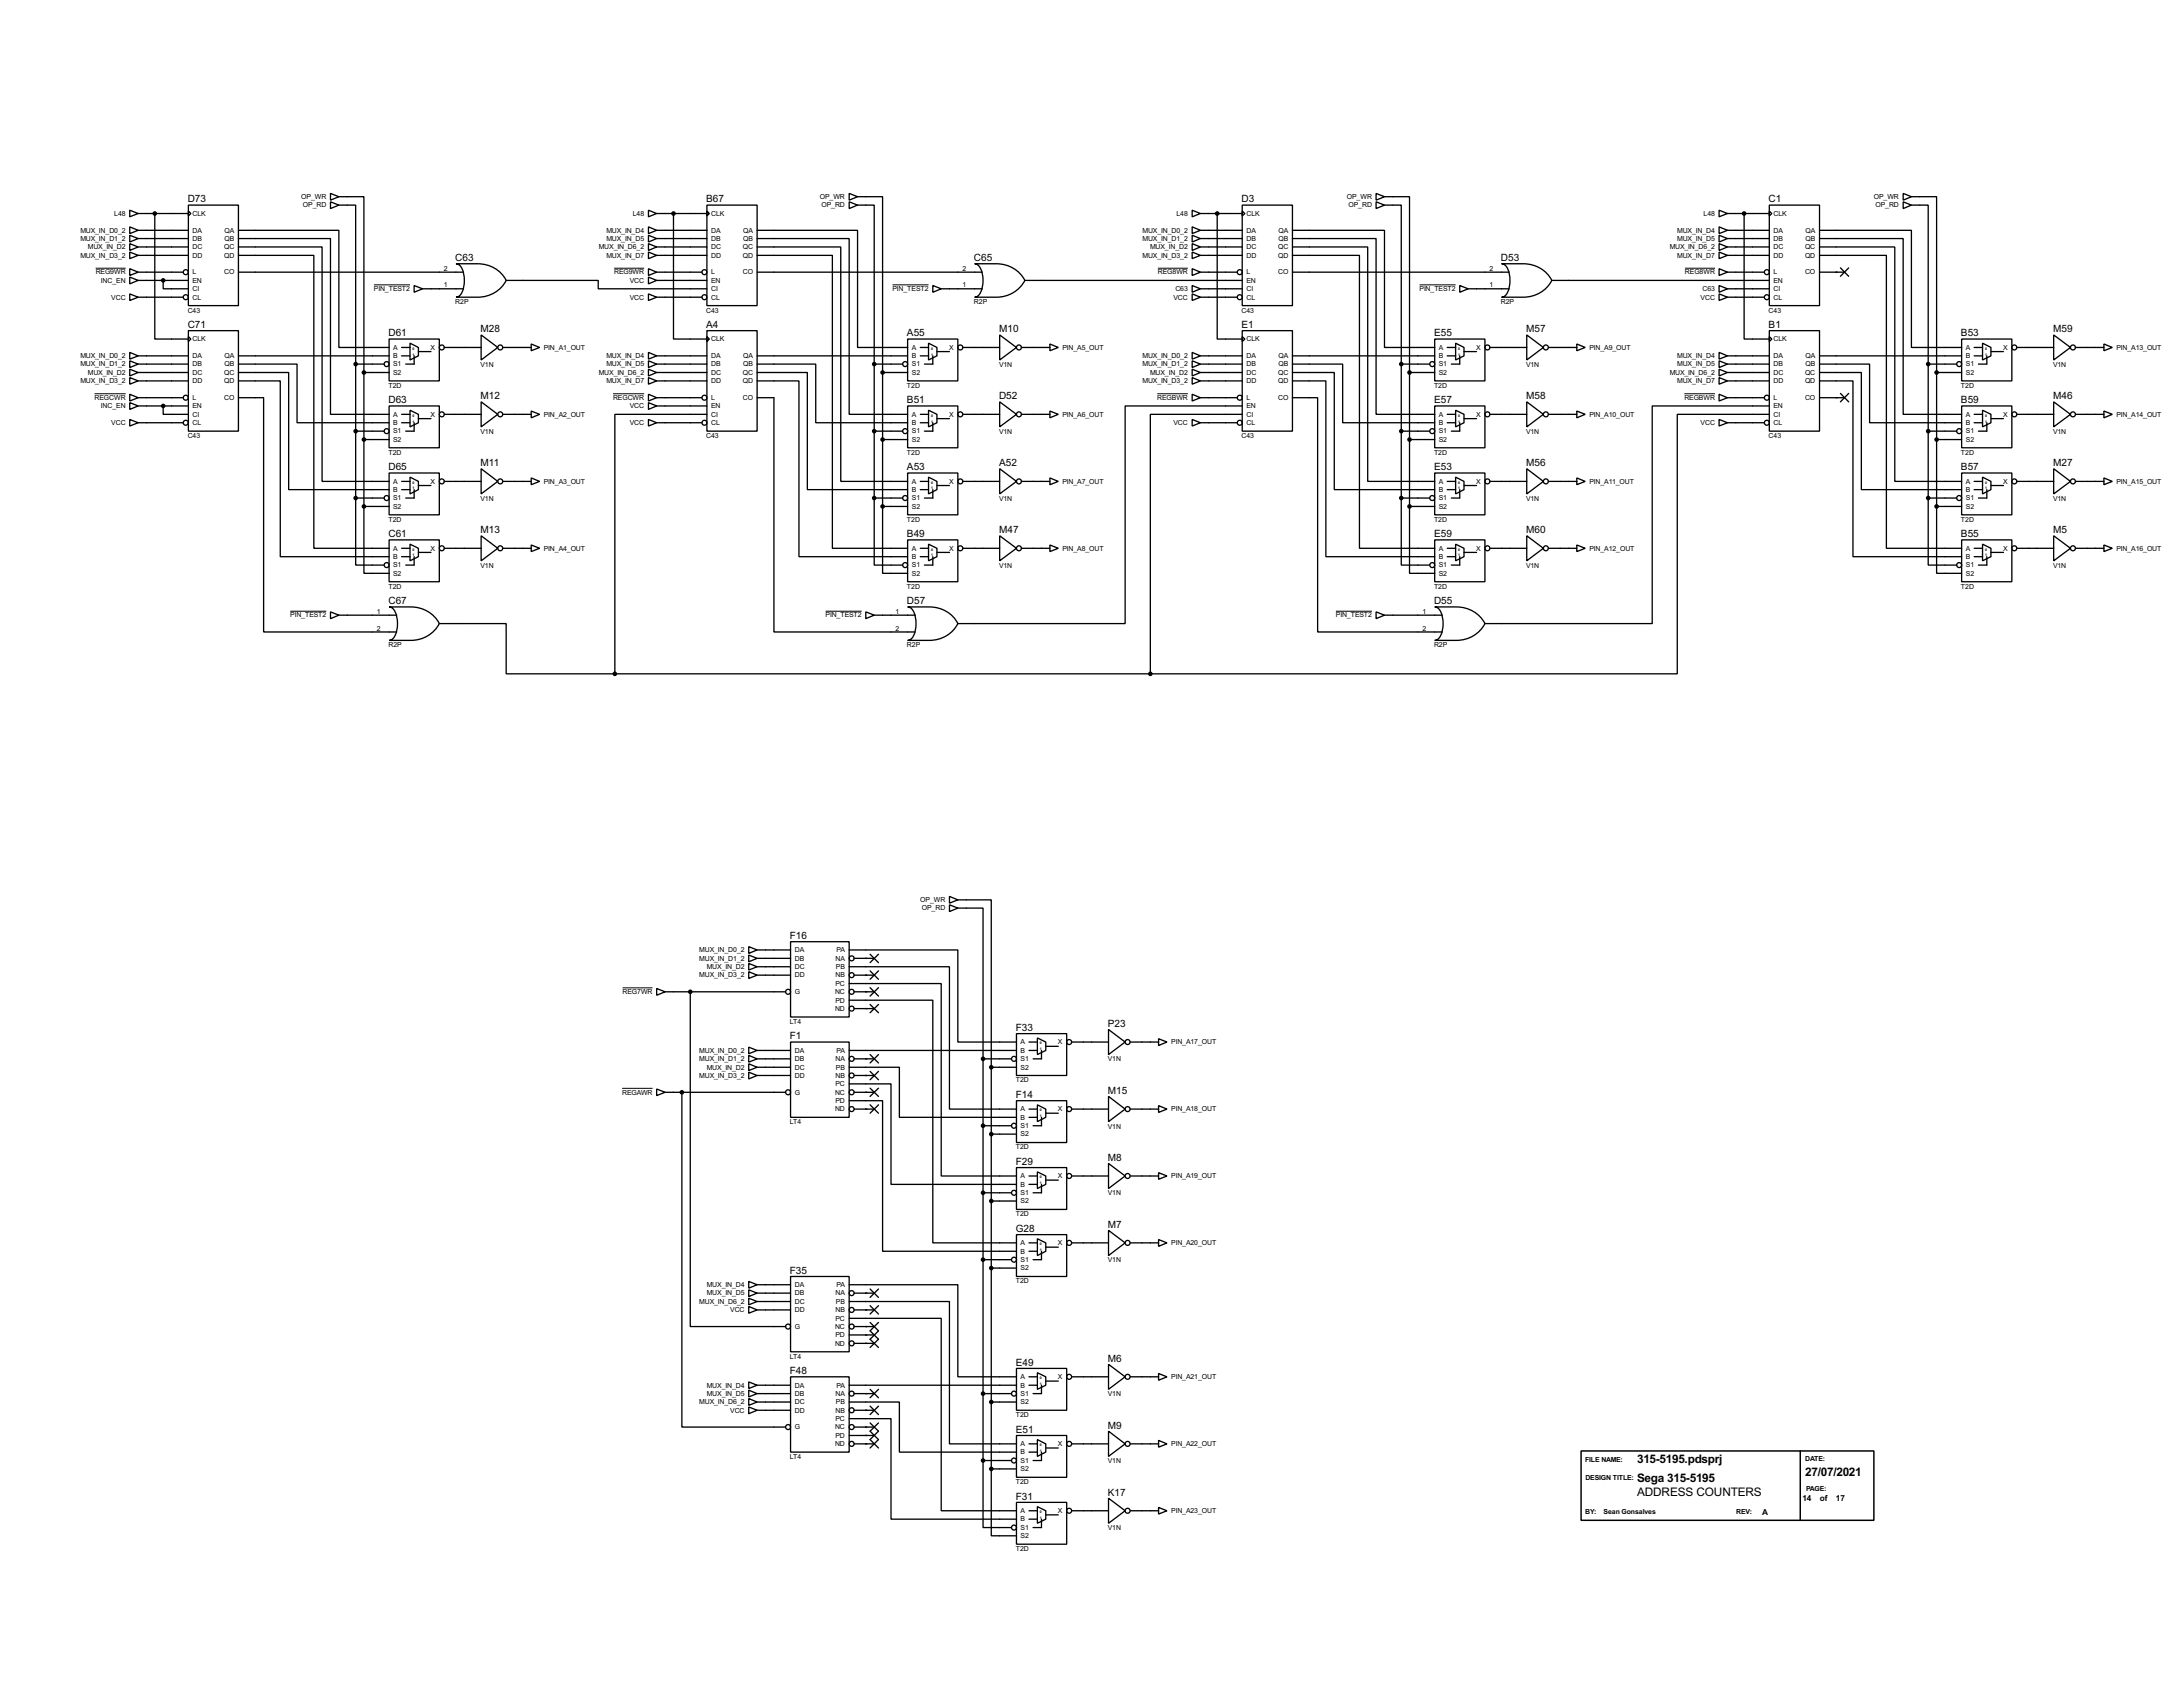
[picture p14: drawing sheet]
<svg xmlns="http://www.w3.org/2000/svg" width="663mm" height="510mm" viewBox="0 0 663 510" stroke-linecap="round" stroke-linejoin="round" font-family="sans-serif">
<defs><g id="words">
<g font-size="4">
<text x="497.1" y="443.9">315-5195.pdsprj</text>
<text x="497.1" y="449.7">Sega 315-5195</text>
<text x="548.2" y="448">27/07/2021</text>
<text x="497.1" y="454.1">ADDRESS COUNTERS</text>
</g>
<g font-size="3.4">
<text x="57" y="61.4">D73</text>
<text x="214.5" y="61.4">B67</text>
<text x="377" y="61.4">D3</text>
<text x="537.1" y="61.4">C1</text>
<text x="138.3" y="79.2">C63</text>
<text x="295.8" y="79.2">C65</text>
<text x="455.8" y="79.2">D53</text>
<text x="57" y="99.5">C71</text>
<text x="145.9" y="100.9">M28</text>
<text x="214.5" y="99.5">A4</text>
<text x="303.4" y="100.9">M10</text>
<text x="377" y="99.5">E1</text>
<text x="463.4" y="100.9">M57</text>
<text x="537.1" y="99.5">B1</text>
<text x="623.4" y="100.9">M59</text>
<text x="118" y="102.1">D61</text>
<text x="275.4" y="102.1">A55</text>
<text x="435.5" y="102.1">E55</text>
<text x="595.5" y="102.1">B53</text>
<text x="118" y="122.4">D63</text>
<text x="145.9" y="121.2">M12</text>
<text x="275.4" y="122.4">B51</text>
<text x="303.4" y="121.2">D52</text>
<text x="435.5" y="122.4">E57</text>
<text x="463.4" y="121.2">M58</text>
<text x="595.5" y="122.4">B59</text>
<text x="623.4" y="121.2">M46</text>
<text x="118" y="142.8">D65</text>
<text x="145.9" y="141.5">M11</text>
<text x="275.4" y="142.8">A53</text>
<text x="303.4" y="141.5">A52</text>
<text x="435.5" y="142.8">E53</text>
<text x="463.4" y="141.5">M56</text>
<text x="595.5" y="142.8">B57</text>
<text x="623.4" y="141.5">M27</text>
<text x="145.9" y="161.8">M13</text>
<text x="303.4" y="161.8">M47</text>
<text x="463.4" y="161.8">M60</text>
<text x="623.4" y="161.8">M5</text>
<text x="118" y="163">C61</text>
<text x="275.4" y="163">B49</text>
<text x="435.5" y="163">E59</text>
<text x="595.5" y="163">B55</text>
<text x="118" y="183.4">C67</text>
<text x="275.4" y="183.4">D57</text>
<text x="435.5" y="183.4">D55</text>
<text x="239.9" y="285">F16</text>
<text x="336.4" y="311.7">P23</text>
<text x="239.9" y="315.5">F1</text>
<text x="308.5" y="312.9">F33</text>
<text x="308.5" y="333.3">F14</text>
<text x="336.4" y="332">M15</text>
<text x="308.5" y="353.6">F29</text>
<text x="336.4" y="352.3">M8</text>
<text x="308.5" y="373.9">G28</text>
<text x="336.4" y="372.6">M7</text>
<text x="239.9" y="386.6">F35</text>
<text x="336.4" y="413.3">M6</text>
<text x="239.9" y="417.1">F48</text>
<text x="308.5" y="414.5">E49</text>
<text x="308.5" y="434.9">E51</text>
<text x="336.4" y="433.6">M9</text>
<text x="308.5" y="455.2">F31</text>
<text x="336.4" y="453.9">K17</text>
</g>
<g font-size="2.8">
<text x="547.3" y="455.7">14</text>
<text x="552.6" y="455.7">of</text>
<text x="557.5" y="455.7">17</text>
<text x="535.1" y="459.8">A</text>
</g>
<g font-size="2.4">
<text x="34.7" y="65.5">L48</text>
<text x="58.5" y="65.5">CLK</text>
<text x="91.5" y="60.4">OP_WR</text>
<text x="92" y="62.9">OP_RD</text>
<text x="192.2" y="65.5">L48</text>
<text x="216" y="65.5">CLK</text>
<text x="249" y="60.4">OP_WR</text>
<text x="249.5" y="62.9">OP_RD</text>
<text x="357.3" y="65.5">L48</text>
<text x="378.5" y="65.5">CLK</text>
<text x="409" y="60.4">OP_WR</text>
<text x="409.5" y="62.9">OP_RD</text>
<text x="517.3" y="65.5">L48</text>
<text x="538.5" y="65.5">CLK</text>
<text x="569" y="60.4">OP_WR</text>
<text x="569.5" y="62.9">OP_RD</text>
<text x="24.4" y="70.6">MUX_IN_D0_2</text>
<text x="58.5" y="70.6">DA</text>
<text x="68.2" y="70.6">QA</text>
<text x="184.1" y="70.6">MUX_IN_D4</text>
<text x="216" y="70.6">DA</text>
<text x="225.7" y="70.6">QA</text>
<text x="347" y="70.6">MUX_IN_D0_2</text>
<text x="378.5" y="70.6">DA</text>
<text x="388.3" y="70.6">QA</text>
<text x="509.3" y="70.6">MUX_IN_D4</text>
<text x="538.5" y="70.6">DA</text>
<text x="548.3" y="70.6">QA</text>
<text x="24.4" y="73.1">MUX_IN_D1_2</text>
<text x="26.7" y="75.6">MUX_IN_D2</text>
<text x="58.5" y="73.1">DB</text>
<text x="58.5" y="75.6">DC</text>
<text x="68.1" y="75.6">QC</text>
<text x="68.2" y="73.1">QB</text>
<text x="181.9" y="75.6">MUX_IN_D6_2</text>
<text x="184.1" y="73.1">MUX_IN_D5</text>
<text x="216" y="73.1">DB</text>
<text x="216" y="75.6">DC</text>
<text x="225.6" y="75.6">QC</text>
<text x="225.7" y="73.1">QB</text>
<text x="347" y="73.1">MUX_IN_D1_2</text>
<text x="349.3" y="75.6">MUX_IN_D2</text>
<text x="378.5" y="73.1">DB</text>
<text x="378.5" y="75.6">DC</text>
<text x="388.1" y="75.6">QC</text>
<text x="388.3" y="73.1">QB</text>
<text x="507" y="75.6">MUX_IN_D6_2</text>
<text x="509.3" y="73.1">MUX_IN_D5</text>
<text x="538.5" y="73.1">DB</text>
<text x="538.5" y="75.6">DC</text>
<text x="548.1" y="75.6">QC</text>
<text x="548.3" y="73.1">QB</text>
<text x="24.4" y="78.2">MUX_IN_D3_2</text>
<text x="29.1" y="83.3">REG9WR</text>
<text x="58.5" y="78.2">DD</text>
<text x="58.5" y="83.3">L</text>
<text x="68.1" y="78.2">QD</text>
<text x="68.1" y="83.3">CO</text>
<text x="134.8" y="82.2">2</text>
<text x="184.1" y="78.2">MUX_IN_D7</text>
<text x="186.5" y="83.3">REG9WR</text>
<text x="216" y="78.2">DD</text>
<text x="216" y="83.3">L</text>
<text x="225.6" y="78.2">QD</text>
<text x="225.6" y="83.3">CO</text>
<text x="292.3" y="82.2">2</text>
<text x="347" y="78.2">MUX_IN_D3_2</text>
<text x="351.6" y="83.3">REG8WR</text>
<text x="378.5" y="78.2">DD</text>
<text x="378.5" y="83.3">L</text>
<text x="388.1" y="78.2">QD</text>
<text x="388.1" y="83.3">CO</text>
<text x="452.3" y="82.2">2</text>
<text x="509.3" y="78.2">MUX_IN_D7</text>
<text x="511.7" y="83.3">REG8WR</text>
<text x="538.5" y="78.2">DD</text>
<text x="538.5" y="83.3">L</text>
<text x="548.1" y="78.2">QD</text>
<text x="548.1" y="83.3">CO</text>
<text x="30.7" y="85.8">INC_EN</text>
<text x="58.5" y="85.8">EN</text>
<text x="58.5" y="88.3">CI</text>
<text x="113.6" y="88.3">PIN_TEST2</text>
<text x="134.8" y="87.3">1</text>
<text x="191.3" y="85.8">VCC</text>
<text x="216" y="85.8">EN</text>
<text x="216" y="88.3">CI</text>
<text x="271" y="88.3">PIN_TEST2</text>
<text x="292.3" y="87.3">1</text>
<text x="356.9" y="88.3">C63</text>
<text x="378.5" y="85.8">EN</text>
<text x="378.5" y="88.3">CI</text>
<text x="431.1" y="88.3">PIN_TEST2</text>
<text x="452.3" y="87.3">1</text>
<text x="517" y="88.3">C63</text>
<text x="538.5" y="85.8">EN</text>
<text x="538.5" y="88.3">CI</text>
<text x="33.8" y="90.9">VCC</text>
<text x="57" y="94.9">C43</text>
<text x="58.5" y="90.9">CL</text>
<text x="138.3" y="92.3">R2P</text>
<text x="191.3" y="90.9">VCC</text>
<text x="214.5" y="94.9">C43</text>
<text x="216" y="90.9">CL</text>
<text x="295.8" y="92.3">R2P</text>
<text x="356.4" y="90.9">VCC</text>
<text x="377" y="94.9">C43</text>
<text x="378.5" y="90.9">CL</text>
<text x="455.8" y="92.3">R2P</text>
<text x="516.4" y="90.9">VCC</text>
<text x="537.1" y="94.9">C43</text>
<text x="538.5" y="90.9">CL</text>
<text x="58.5" y="103.6">CLK</text>
<text x="119.4" y="106.2">A</text>
<text x="130.8" y="106.2">X</text>
<text x="165.2" y="106.2">PIN_A1_OUT</text>
<text x="216" y="103.6">CLK</text>
<text x="276.9" y="106.2">A</text>
<text x="288.3" y="106.2">X</text>
<text x="322.6" y="106.2">PIN_A5_OUT</text>
<text x="378.5" y="103.6">CLK</text>
<text x="436.9" y="106.2">A</text>
<text x="448.3" y="106.2">X</text>
<text x="482.7" y="106.2">PIN_A9_OUT</text>
<text x="538.5" y="103.6">CLK</text>
<text x="597" y="106.2">A</text>
<text x="608.3" y="106.2">X</text>
<text x="642.7" y="106.2">PIN_A13_OUT</text>
<text x="24.4" y="108.7">MUX_IN_D0_2</text>
<text x="24.4" y="111.2">MUX_IN_D1_2</text>
<text x="26.7" y="113.7">MUX_IN_D2</text>
<text x="58.5" y="108.7">DA</text>
<text x="58.5" y="111.2">DB</text>
<text x="58.5" y="113.7">DC</text>
<text x="68.1" y="113.7">QC</text>
<text x="68.2" y="108.7">QA</text>
<text x="68.2" y="111.2">QB</text>
<text x="119.4" y="113.7">S2</text>
<text x="119.4" y="108.7">B</text>
<text x="119.4" y="111.2">S1</text>
<text x="145.9" y="111.4">V1N</text>
<text x="181.9" y="113.7">MUX_IN_D6_2</text>
<text x="184.1" y="108.7">MUX_IN_D4</text>
<text x="184.1" y="111.2">MUX_IN_D5</text>
<text x="216" y="108.7">DA</text>
<text x="216" y="111.2">DB</text>
<text x="216" y="113.7">DC</text>
<text x="225.6" y="113.7">QC</text>
<text x="225.7" y="108.7">QA</text>
<text x="225.7" y="111.2">QB</text>
<text x="276.9" y="113.7">S2</text>
<text x="276.9" y="108.7">B</text>
<text x="276.9" y="111.2">S1</text>
<text x="303.4" y="111.4">V1N</text>
<text x="347" y="108.7">MUX_IN_D0_2</text>
<text x="347" y="111.2">MUX_IN_D1_2</text>
<text x="349.3" y="113.7">MUX_IN_D2</text>
<text x="378.5" y="108.7">DA</text>
<text x="378.5" y="111.2">DB</text>
<text x="378.5" y="113.7">DC</text>
<text x="388.1" y="113.7">QC</text>
<text x="388.3" y="108.7">QA</text>
<text x="388.3" y="111.2">QB</text>
<text x="436.9" y="113.7">S2</text>
<text x="436.9" y="108.7">B</text>
<text x="436.9" y="111.2">S1</text>
<text x="463.4" y="111.4">V1N</text>
<text x="507" y="113.7">MUX_IN_D6_2</text>
<text x="509.3" y="108.7">MUX_IN_D4</text>
<text x="509.3" y="111.2">MUX_IN_D5</text>
<text x="538.5" y="108.7">DA</text>
<text x="538.5" y="111.2">DB</text>
<text x="538.5" y="113.7">DC</text>
<text x="548.1" y="113.7">QC</text>
<text x="548.3" y="108.7">QA</text>
<text x="548.3" y="111.2">QB</text>
<text x="597" y="113.7">S2</text>
<text x="597" y="108.7">B</text>
<text x="597" y="111.2">S1</text>
<text x="623.4" y="111.4">V1N</text>
<text x="24.4" y="116.3">MUX_IN_D3_2</text>
<text x="58.5" y="116.3">DD</text>
<text x="68.1" y="116.3">QD</text>
<text x="118" y="117.7">T2D</text>
<text x="184.1" y="116.3">MUX_IN_D7</text>
<text x="216" y="116.3">DD</text>
<text x="225.6" y="116.3">QD</text>
<text x="275.4" y="117.7">T2D</text>
<text x="347" y="116.3">MUX_IN_D3_2</text>
<text x="378.5" y="116.3">DD</text>
<text x="388.1" y="116.3">QD</text>
<text x="435.5" y="117.7">T2D</text>
<text x="509.3" y="116.3">MUX_IN_D7</text>
<text x="538.5" y="116.3">DD</text>
<text x="548.1" y="116.3">QD</text>
<text x="595.5" y="117.7">T2D</text>
<text x="28.7" y="121.4">REGCWR</text>
<text x="30.7" y="123.9">INC_EN</text>
<text x="58.5" y="123.9">EN</text>
<text x="58.5" y="121.4">L</text>
<text x="68.1" y="121.4">CO</text>
<text x="186.2" y="121.4">REGCWR</text>
<text x="191.3" y="123.9">VCC</text>
<text x="216" y="123.9">EN</text>
<text x="216" y="121.4">L</text>
<text x="225.6" y="121.4">CO</text>
<text x="351.4" y="121.4">REGBWR</text>
<text x="378.5" y="123.9">EN</text>
<text x="378.5" y="121.4">L</text>
<text x="388.1" y="121.4">CO</text>
<text x="511.5" y="121.4">REGBWR</text>
<text x="538.5" y="123.9">EN</text>
<text x="538.5" y="121.4">L</text>
<text x="548.1" y="121.4">CO</text>
<text x="33.8" y="129">VCC</text>
<text x="58.5" y="126.4">CI</text>
<text x="58.5" y="129">CL</text>
<text x="119.4" y="126.4">A</text>
<text x="119.4" y="129">B</text>
<text x="119.4" y="131.6">S1</text>
<text x="130.8" y="126.4">X</text>
<text x="145.9" y="131.7">V1N</text>
<text x="165.2" y="126.4">PIN_A2_OUT</text>
<text x="191.3" y="129">VCC</text>
<text x="216" y="126.4">CI</text>
<text x="216" y="129">CL</text>
<text x="276.9" y="126.4">A</text>
<text x="276.9" y="129">B</text>
<text x="276.9" y="131.6">S1</text>
<text x="288.3" y="126.4">X</text>
<text x="303.4" y="131.7">V1N</text>
<text x="322.6" y="126.4">PIN_A6_OUT</text>
<text x="356.4" y="129">VCC</text>
<text x="378.5" y="126.4">CI</text>
<text x="378.5" y="129">CL</text>
<text x="436.9" y="126.4">A</text>
<text x="436.9" y="129">B</text>
<text x="436.9" y="131.6">S1</text>
<text x="448.3" y="126.4">X</text>
<text x="463.4" y="131.7">V1N</text>
<text x="482.7" y="126.4">PIN_A10_OUT</text>
<text x="516.4" y="129">VCC</text>
<text x="538.5" y="126.4">CI</text>
<text x="538.5" y="129">CL</text>
<text x="597" y="126.4">A</text>
<text x="597" y="129">B</text>
<text x="597" y="131.6">S1</text>
<text x="608.3" y="126.4">X</text>
<text x="623.4" y="131.7">V1N</text>
<text x="642.7" y="126.4">PIN_A14_OUT</text>
<text x="57" y="133">C43</text>
<text x="119.4" y="134.1">S2</text>
<text x="214.5" y="133">C43</text>
<text x="276.9" y="134.1">S2</text>
<text x="377" y="133">C43</text>
<text x="436.9" y="134.1">S2</text>
<text x="537.1" y="133">C43</text>
<text x="597" y="134.1">S2</text>
<text x="118" y="138">T2D</text>
<text x="275.4" y="138">T2D</text>
<text x="435.5" y="138">T2D</text>
<text x="595.5" y="138">T2D</text>
<text x="119.4" y="146.8">A</text>
<text x="119.4" y="149.3">B</text>
<text x="130.8" y="146.8">X</text>
<text x="165.2" y="146.8">PIN_A3_OUT</text>
<text x="276.9" y="146.8">A</text>
<text x="276.9" y="149.3">B</text>
<text x="288.3" y="146.8">X</text>
<text x="322.6" y="146.8">PIN_A7_OUT</text>
<text x="436.9" y="146.8">A</text>
<text x="436.9" y="149.3">B</text>
<text x="448.3" y="146.8">X</text>
<text x="482.7" y="146.8">PIN_A11_OUT</text>
<text x="597" y="146.8">A</text>
<text x="597" y="149.3">B</text>
<text x="608.3" y="146.8">X</text>
<text x="642.7" y="146.8">PIN_A15_OUT</text>
<text x="119.4" y="154.4">S2</text>
<text x="119.4" y="151.9">S1</text>
<text x="145.9" y="152">V1N</text>
<text x="276.9" y="154.4">S2</text>
<text x="276.9" y="151.9">S1</text>
<text x="303.4" y="152">V1N</text>
<text x="436.9" y="154.4">S2</text>
<text x="436.9" y="151.9">S1</text>
<text x="463.4" y="152">V1N</text>
<text x="597" y="154.4">S2</text>
<text x="597" y="151.9">S1</text>
<text x="623.4" y="152">V1N</text>
<text x="118" y="158.4">T2D</text>
<text x="275.4" y="158.4">T2D</text>
<text x="435.5" y="158.4">T2D</text>
<text x="595.5" y="158.4">T2D</text>
<text x="119.4" y="167.1">A</text>
<text x="130.8" y="167.1">X</text>
<text x="165.2" y="167.1">PIN_A4_OUT</text>
<text x="276.9" y="167.1">A</text>
<text x="288.3" y="167.1">X</text>
<text x="322.6" y="167.1">PIN_A8_OUT</text>
<text x="436.9" y="167.1">A</text>
<text x="448.3" y="167.1">X</text>
<text x="482.7" y="167.1">PIN_A12_OUT</text>
<text x="597" y="167.1">A</text>
<text x="608.3" y="167.1">X</text>
<text x="642.7" y="167.1">PIN_A16_OUT</text>
<text x="119.4" y="169.7">B</text>
<text x="119.4" y="172.2">S1</text>
<text x="145.9" y="172.3">V1N</text>
<text x="276.9" y="169.7">B</text>
<text x="276.9" y="172.2">S1</text>
<text x="303.4" y="172.3">V1N</text>
<text x="436.9" y="169.7">B</text>
<text x="436.9" y="172.2">S1</text>
<text x="463.4" y="172.3">V1N</text>
<text x="597" y="169.7">B</text>
<text x="597" y="172.2">S1</text>
<text x="623.4" y="172.3">V1N</text>
<text x="118" y="178.7">T2D</text>
<text x="119.4" y="174.7">S2</text>
<text x="275.4" y="178.7">T2D</text>
<text x="276.9" y="174.7">S2</text>
<text x="435.5" y="178.7">T2D</text>
<text x="436.9" y="174.7">S2</text>
<text x="595.5" y="178.7">T2D</text>
<text x="597" y="174.7">S2</text>
<text x="88.2" y="187.4">PIN_TEST2</text>
<text x="114.5" y="186.3">1</text>
<text x="114.5" y="191.4">2</text>
<text x="250.7" y="187.4">PIN_TEST2</text>
<text x="272" y="186.3">1</text>
<text x="272" y="191.4">2</text>
<text x="405.7" y="187.4">PIN_TEST2</text>
<text x="432" y="186.3">1</text>
<text x="432" y="191.4">2</text>
<text x="118" y="196.5">R2P</text>
<text x="275.4" y="196.5">R2P</text>
<text x="435.5" y="196.5">R2P</text>
<text x="279.5" y="273.8">OP_WR</text>
<text x="280" y="276.3">OP_RD</text>
<text x="212.4" y="289">MUX_IN_D0_2</text>
<text x="212.4" y="291.6">MUX_IN_D1_2</text>
<text x="241.4" y="289">DA</text>
<text x="241.4" y="291.6">DB</text>
<text x="253.7" y="291.6">NA</text>
<text x="254" y="289">PA</text>
<text x="212.4" y="296.7">MUX_IN_D3_2</text>
<text x="214.7" y="294.1">MUX_IN_D2</text>
<text x="241.4" y="294.1">DC</text>
<text x="241.4" y="296.7">DD</text>
<text x="253.7" y="299.2">PC</text>
<text x="253.7" y="296.7">NB</text>
<text x="253.9" y="294.1">PB</text>
<text x="189.1" y="301.7">REG7WR</text>
<text x="241.4" y="301.7">G</text>
<text x="253.6" y="301.7">NC</text>
<text x="253.7" y="304.3">PD</text>
<text x="239.9" y="310.8">LT4</text>
<text x="253.6" y="306.8">ND</text>
<text x="309.9" y="317">A</text>
<text x="321.3" y="317">X</text>
<text x="355.7" y="317">PIN_A17_OUT</text>
<text x="212.4" y="319.5">MUX_IN_D0_2</text>
<text x="212.4" y="322.1">MUX_IN_D1_2</text>
<text x="241.4" y="319.5">DA</text>
<text x="241.4" y="322.1">DB</text>
<text x="253.7" y="322.1">NA</text>
<text x="254" y="319.5">PA</text>
<text x="309.9" y="319.5">B</text>
<text x="309.9" y="322.1">S1</text>
<text x="336.4" y="322.2">V1N</text>
<text x="212.4" y="327.1">MUX_IN_D3_2</text>
<text x="214.7" y="324.6">MUX_IN_D2</text>
<text x="241.4" y="324.6">DC</text>
<text x="241.4" y="327.1">DD</text>
<text x="253.7" y="329.7">PC</text>
<text x="253.7" y="327.1">NB</text>
<text x="253.9" y="324.6">PB</text>
<text x="308.5" y="328.5">T2D</text>
<text x="309.9" y="324.6">S2</text>
<text x="188.9" y="332.2">REGAWR</text>
<text x="241.4" y="332.2">G</text>
<text x="253.6" y="332.2">NC</text>
<text x="253.7" y="334.8">PD</text>
<text x="239.9" y="341.2">LT4</text>
<text x="253.6" y="337.3">ND</text>
<text x="309.9" y="337.3">A</text>
<text x="309.9" y="339.8">B</text>
<text x="321.3" y="337.3">X</text>
<text x="355.7" y="337.3">PIN_A18_OUT</text>
<text x="309.9" y="344.9">S2</text>
<text x="309.9" y="342.4">S1</text>
<text x="336.4" y="342.5">V1N</text>
<text x="308.5" y="348.9">T2D</text>
<text x="309.9" y="357.6">A</text>
<text x="321.3" y="357.6">X</text>
<text x="355.7" y="357.6">PIN_A19_OUT</text>
<text x="309.9" y="365.2">S2</text>
<text x="309.9" y="360.2">B</text>
<text x="309.9" y="362.7">S1</text>
<text x="336.4" y="362.8">V1N</text>
<text x="308.5" y="369.2">T2D</text>
<text x="309.9" y="377.9">A</text>
<text x="321.3" y="377.9">X</text>
<text x="355.7" y="377.9">PIN_A20_OUT</text>
<text x="309.9" y="380.5">B</text>
<text x="309.9" y="383">S1</text>
<text x="336.4" y="383.1">V1N</text>
<text x="308.5" y="389.5">T2D</text>
<text x="309.9" y="385.6">S2</text>
<text x="212.4" y="395.7">MUX_IN_D6_2</text>
<text x="214.7" y="390.6">MUX_IN_D4</text>
<text x="214.7" y="393.2">MUX_IN_D5</text>
<text x="241.4" y="390.6">DA</text>
<text x="241.4" y="393.2">DB</text>
<text x="241.4" y="395.7">DC</text>
<text x="253.7" y="393.2">NA</text>
<text x="253.9" y="395.7">PB</text>
<text x="254" y="390.6">PA</text>
<text x="221.8" y="398.3">VCC</text>
<text x="241.4" y="398.3">DD</text>
<text x="253.7" y="400.8">PC</text>
<text x="253.7" y="398.3">NB</text>
<text x="241.4" y="403.3">G</text>
<text x="253.6" y="403.3">NC</text>
<text x="253.7" y="405.9">PD</text>
<text x="239.9" y="412.4">LT4</text>
<text x="253.6" y="408.4">ND</text>
<text x="309.9" y="418.6">A</text>
<text x="321.3" y="418.6">X</text>
<text x="355.7" y="418.6">PIN_A21_OUT</text>
<text x="214.7" y="421.1">MUX_IN_D4</text>
<text x="214.7" y="423.7">MUX_IN_D5</text>
<text x="241.4" y="421.1">DA</text>
<text x="241.4" y="423.7">DB</text>
<text x="253.7" y="423.7">NA</text>
<text x="254" y="421.1">PA</text>
<text x="309.9" y="421.1">B</text>
<text x="309.9" y="423.7">S1</text>
<text x="336.4" y="423.8">V1N</text>
<text x="212.4" y="426.2">MUX_IN_D6_2</text>
<text x="221.8" y="428.7">VCC</text>
<text x="241.4" y="426.2">DC</text>
<text x="241.4" y="428.7">DD</text>
<text x="253.7" y="431.3">PC</text>
<text x="253.7" y="428.7">NB</text>
<text x="253.9" y="426.2">PB</text>
<text x="308.5" y="430.1">T2D</text>
<text x="309.9" y="426.2">S2</text>
<text x="241.4" y="433.8">G</text>
<text x="253.6" y="433.8">NC</text>
<text x="253.7" y="436.4">PD</text>
<text x="239.9" y="442.8">LT4</text>
<text x="253.6" y="438.9">ND</text>
<text x="309.9" y="438.9">A</text>
<text x="309.9" y="441.4">B</text>
<text x="309.9" y="444">S1</text>
<text x="321.3" y="438.9">X</text>
<text x="355.7" y="438.9">PIN_A22_OUT</text>
<text x="481.4" y="443.8">FILE NAME:</text>
<text x="548.2" y="443.3">DATE:</text>
<text x="309.9" y="446.5">S2</text>
<text x="336.4" y="444.1">V1N</text>
<text x="481.4" y="449.2">DESIGN TITLE:</text>
<text x="308.5" y="450.5">T2D</text>
<text x="548.4" y="452.7">PAGE:</text>
<text x="309.9" y="459.2">A</text>
<text x="309.9" y="461.8">B</text>
<text x="321.3" y="459.2">X</text>
<text x="355.7" y="459.2">PIN_A23_OUT</text>
<text x="481.4" y="459.5">BY:</text>
<text x="487" y="459.5">Sean Gonsalves</text>
<text x="527.2" y="459.6">REV:</text>
<text x="309.9" y="466.8">S2</text>
<text x="309.9" y="464.3">S1</text>
<text x="336.4" y="464.4">V1N</text>
<text x="308.5" y="470.8">T2D</text>
</g>
<g font-size="1.2">
<text x="125.3" y="106.2">0</text>
<text x="125.3" y="107.9">1</text>
<text x="282.8" y="106.2">0</text>
<text x="282.8" y="107.9">1</text>
<text x="442.8" y="106.2">0</text>
<text x="442.8" y="107.9">1</text>
<text x="602.8" y="106.2">0</text>
<text x="602.8" y="107.9">1</text>
<text x="125.3" y="126.4">0</text>
<text x="125.3" y="128.3">1</text>
<text x="282.8" y="126.4">0</text>
<text x="282.8" y="128.3">1</text>
<text x="442.8" y="126.4">0</text>
<text x="442.8" y="128.3">1</text>
<text x="602.8" y="126.4">0</text>
<text x="602.8" y="128.3">1</text>
<text x="125.3" y="146.8">0</text>
<text x="125.3" y="148.6">1</text>
<text x="282.8" y="146.8">0</text>
<text x="282.8" y="148.6">1</text>
<text x="442.8" y="146.8">0</text>
<text x="442.8" y="148.6">1</text>
<text x="602.8" y="146.8">0</text>
<text x="602.8" y="148.6">1</text>
<text x="125.3" y="167.1">0</text>
<text x="282.8" y="167.1">0</text>
<text x="442.8" y="167.1">0</text>
<text x="602.8" y="167.1">0</text>
<text x="125.3" y="168.9">1</text>
<text x="282.8" y="168.9">1</text>
<text x="442.8" y="168.9">1</text>
<text x="602.8" y="168.9">1</text>
<text x="315.8" y="317">0</text>
<text x="315.8" y="318.8">1</text>
<text x="315.8" y="337.3">0</text>
<text x="315.8" y="339.1">1</text>
<text x="315.8" y="357.6">0</text>
<text x="315.8" y="359.4">1</text>
<text x="315.8" y="377.9">0</text>
<text x="315.8" y="379.7">1</text>
<text x="315.8" y="418.6">0</text>
<text x="315.8" y="420.4">1</text>
<text x="315.8" y="438.9">0</text>
<text x="315.8" y="440.7">1</text>
<text x="315.8" y="459.2">0</text>
<text x="315.8" y="461">1</text>
</g>
</g></defs>
<g fill="none" stroke="#000" stroke-width=".4">
<path d="M100.4 58.7l2.5 1-2.5 1.1zM102.9 59.7h7.6v53.4M257.9 58.7l2.5 1-2.5 1.1zM260.4 59.7h7.6v53.4M417.9 58.7l2.5 1-2.5 1.1zM420.4 59.7h7.6v53.4M577.9 58.7l2.5 1-2.5 1.1zM580.4 59.7h7.7v53.4M39.4 71.4l2.6 1-2.6 1.1zM39.4 74l2.6 1-2.6 1zM39.4 76.5l2.6 1-2.6 1zM39.4 68.9l2.6 1-2.6 1z"/>
<path d="M39.4 63.8l2.6 1-2.6 1zM42 64.8h15.2M42 69.9h15.2M42 75h15.2M42 77.5h15.2M42 72.4h15.2M47 64.8v38.1h10.2M57.2 62.3h15.2v30.5h-15.2zM57.2 64.1l.8 .7-.8 .8zM72.4 69.9h30.5v35.6h15.3M72.4 75h25.4v71.1h20.4M72.4 72.4h28v53.4h17.8"/>
<path d="M72.4 77.5h22.9v88.9h22.9M100.4 61.3l2.5 1-2.5 1zM102.9 62.3h5.1v48.2M196.9 68.9l2.5 1-2.5 1zM196.9 74l2.5 1-2.5 1zM196.9 76.5l2.5 1-2.5 1zM196.9 71.4l2.5 1-2.5 1.1zM196.9 63.8l2.5 1-2.5 1zM199.4 64.8h15.3M199.4 69.9h15.3M199.4 75h15.3M199.4 77.5h15.3"/>
<path d="M199.4 72.4h15.3M204.5 64.8v38.1h10.2M214.7 62.3h15.2v30.5h-15.2zM214.7 64.1l.7 .7-.7 .8zM229.9 69.9h30.5v35.6h15.2M229.9 75h25.4v71.1h20.3M229.9 72.4h28v53.4h17.7M229.9 77.5h22.9v88.9h22.8M257.9 61.3l2.5 1-2.5 1zM260.4 62.3h5.1v48.2M362 68.9l2.5 1-2.5 1zM362 71.4l2.5 1-2.5 1.1z"/>
<path d="M362 74l2.5 1-2.5 1zM362 76.5l2.5 1-2.5 1zM362 63.8l2.5 1-2.5 1zM364.5 64.8h12.7M364.5 69.9h12.7M364.5 75h12.7M364.5 77.5h12.7M364.5 72.4h12.7M369.6 64.8v38.1h7.6M377.2 62.3h15.3v30.5h-15.3zM377.2 64.1l.8 .7-.8 .8zM392.5 69.9h27.9v35.6h15.3"/>
<path d="M392.5 72.4h25.4v53.4h17.8M392.5 77.5h20.3v88.9h22.9M392.5 75h22.8v71.1h20.4M417.9 61.3l2.5 1-2.5 1zM420.4 62.3h5.1v48.2M522 68.9l2.6 1-2.6 1zM522 71.4l2.6 1-2.6 1.1zM522 74l2.6 1-2.6 1zM522 76.5l2.6 1-2.6 1zM522 63.8l2.6 1-2.6 1zM524.6 64.8h12.7M524.6 69.9h12.7"/>
<path d="M524.6 75h12.7M524.6 77.5h12.7M524.6 72.4h12.7M529.6 64.8v38.1h7.7M537.3 62.3h15.2v30.5h-15.2zM537.3 64.1l.7 .7-.7 .8zM552.5 69.9h27.9v35.6h15.3M552.5 75h22.9v71.1h20.3M552.5 72.4h25.4v53.4h17.8M552.5 77.5h20.3v88.9h22.9M577.9 61.3l2.5 1-2.5 1zM580.4 62.3h5.1v48.2"/>
<path d="M39.4 84.1l2.6 1-2.6 1.1zM39.4 89.2l2.6 1-2.6 1zM39.4 81.6l2.6 1-2.6 1zM42 85.1h15.2M42 90.2h13.7M42 82.6h13.7M49.6 85.1v2.6h7.6M72.4 82.6h68.4M125.8 86.7l2.5 1-2.5 1zM128.3 87.7h12.5M138.5 80.1h6.6a9.5 9.5 0 0 1 8.6 5 9.5 9.5 0 0 1-8.6 5.1h-6.6a3.2 3.2 0 0 0 2.3-3.1 7.7 7.7 0 0 0-1.3-6.6zM153.7 85.1h28v2.6h33"/>
<path d="M196.9 89.2l2.5 1-2.5 1zM196.9 84.1l2.5 1-2.5 1.1zM196.9 81.6l2.5 1-2.5 1zM199.4 85.1h15.3M199.4 90.2h13.8M199.4 82.6h13.8M229.9 82.6h68.4M283.3 86.7l2.5 1-2.5 1zM285.8 87.7h12.5M296 80.1h6.6a9.6 9.6 0 0 1 8.6 5 9.6 9.6 0 0 1-8.6 5.1h-6.6a3.2 3.2 0 0 0 2.3-3.1 7.6 7.6 0 0 0-1.3-6.6zM311.2 85.1h66M362 89.2l2.5 1-2.5 1z"/>
<path d="M362 86.7l2.5 1-2.5 1zM362 81.6l2.5 1-2.5 1zM364.5 90.2h11.2M364.5 87.7h12.7M364.5 82.6h11.2M392.5 82.6h65.8M443.3 86.7l2.5 1-2.5 1zM445.8 87.7h12.5M456 80.1h6.6a9.5 9.5 0 0 1 8.6 5 9.5 9.5 0 0 1-8.6 5.1h-6.6a3.2 3.2 0 0 0 2.3-3.1 7.7 7.7 0 0 0-1.3-6.6zM471.2 85.1h66.1M522 89.2l2.6 1-2.6 1zM522 86.7l2.6 1-2.6 1z"/>
<path d="M522 81.6l2.6 1-2.6 1zM524.6 90.2h11.1M524.6 87.7h12.7M524.6 82.6h11.1M552.5 82.6h7.6M558.9 81.3l2.5 2.6M561.4 81.3l-2.5 2.6M39.4 107l2.6 1-2.6 1zM39.4 109.5l2.6 1-2.6 1.1zM39.4 112.1l2.6 1-2.6 1zM39.4 114.6l2.6 1-2.6 1zM39.4 119.7l2.6 1-2.6 1z"/>
<path d="M42 108h15.2M42 113.1h15.2M42 110.5h15.2M42 115.6h15.2M57.2 100.4h15.2v30.5h-15.2zM57.2 102.2l.8 .7-.8 .8zM72.4 110.5h17.8v17.8h28M72.4 113.1h15.3v35.5h30.5M72.4 115.6h12.7v53.4h33.1M72.4 108h45.8M108 110.5h8.6M108 110.5v40.7"/>
<path d="M110.5 113.1h7.7M110.5 113.1v40.6M118.2 102.9h15.2v12.7h-15.2zM122 108h2.5M122 105.5h2.5M124.5 104.2l2.6 1.3v2.5l-2.6 1.3zM125.8 108v2.5h-2.6M127.1 106.7h3.8M134.9 105.5h11.2M146.1 101.7l5.1 3.8-5.1 3.8zM152.7 105.5h8.6M161.3 104.4l2.6 1.1-2.6 1z"/>
<path d="M196.9 107l2.5 1-2.5 1zM196.9 109.5l2.5 1-2.5 1.1zM196.9 112.1l2.5 1-2.5 1zM196.9 114.6l2.5 1-2.5 1zM196.9 119.7l2.5 1-2.5 1zM199.4 108h15.3M199.4 113.1h15.3M199.4 110.5h15.3M199.4 115.6h15.3M214.7 100.4h15.2v30.5h-15.2zM214.7 102.2l.7 .7-.7 .8zM229.9 110.5h17.8v17.8h27.9"/>
<path d="M229.9 113.1h15.3v35.5h30.4M229.9 115.6h12.7v53.4h33M229.9 108h45.7M265.5 110.5v40.7M265.5 110.5h8.6M268 113.1v40.6M268 113.1h7.6M275.6 102.9h15.3v12.7h-15.3zM279.5 108h2.5M279.5 105.5h2.5M282 104.2l2.5 1.3v2.5l-2.5 1.3zM283.3 108v2.5h-2.6"/>
<path d="M284.5 106.7h3.8M292.4 105.5h11.2M303.6 101.7l5.1 3.8-5.1 3.8zM310.2 105.5h8.6M318.8 104.4l2.6 1.1-2.6 1zM362 107l2.5 1-2.5 1zM362 109.5l2.5 1-2.5 1.1zM362 112.1l2.5 1-2.5 1zM362 114.6l2.5 1-2.5 1zM362 119.7l2.5 1-2.5 1zM364.5 108h12.7M364.5 113.1h12.7"/>
<path d="M364.5 110.5h12.7M364.5 115.6h12.7M377.2 100.4h15.3v30.5h-15.3zM377.2 102.2l.8 .7-.8 .8zM392.5 110.5h15.2v17.8h28M392.5 115.6h10.1v53.4h33.1M392.5 113.1h12.7v35.5h30.5M392.5 108h43.2M425.5 110.5h8.6M425.5 110.5v40.7M428 113.1h7.7M428 113.1v40.6"/>
<path d="M435.7 102.9h15.2v12.7h-15.2zM439.5 108h2.5M439.5 105.5h2.5M442 104.2l2.6 1.3v2.5l-2.6 1.3zM443.3 108v2.5h-2.6M444.6 106.7h3.8M452.4 105.5h11.2M463.6 101.7l5.1 3.8-5.1 3.8zM470.2 105.5h8.6M478.8 104.4l2.6 1.1-2.6 1zM522 107l2.6 1-2.6 1zM522 109.5l2.6 1-2.6 1.1z"/>
<path d="M522 112.1l2.6 1-2.6 1zM522 114.6l2.6 1-2.6 1zM522 119.7l2.6 1-2.6 1zM524.6 108h12.7M524.6 113.1h12.7M524.6 110.5h12.7M524.6 115.6h12.7M537.3 100.4h15.2v30.5h-15.2zM537.3 102.2l.7 .7-.7 .8zM552.5 113.1h12.7v35.5h30.5M552.5 110.5h15.2v17.8h28M552.5 115.6h10.2v53.4h33"/>
<path d="M552.5 108h43.2M558.9 119.4l2.5 2.6M561.4 119.4l-2.5 2.6M585.5 110.5h8.7M585.5 110.5v40.7M588.1 113.1h7.6M588.1 113.1v40.6M595.7 102.9h15.2v12.7h-15.2zM599.5 108h2.5M599.5 105.5h2.5M602 104.2l2.6 1.3v2.5l-2.6 1.3zM603.3 108v2.5h-2.5"/>
<path d="M604.6 106.7h3.8M612.4 105.5h11.2M623.6 101.7l5.1 3.8-5.1 3.8zM630.2 105.5h8.7M638.9 104.4l2.5 1.1-2.5 1zM39.4 127.3l2.6 1-2.6 1zM39.4 122.2l2.6 1-2.6 1.1zM42 128.3h13.7M42 123.2h15.2M42 120.7h13.7M49.6 123.2v2.6h7.6M72.4 120.7h7.7v71.1h40.4"/>
<path d="M108 130.9h8.6M110.5 133.4h7.7M118.2 123.2h15.2v12.7h-15.2zM122 125.8h2.5M122 128.3h2.5M124.5 124.5l2.6 1.3v2.5l-2.6 1.3zM125.8 128.3v2.6h-2.6M127.1 127.1h3.8M134.9 125.8h11.2M146.1 122l5.1 3.8-5.1 3.8zM152.7 125.8h8.6M161.3 124.8l2.6 1-2.6 1z"/>
<path d="M196.9 127.3l2.5 1-2.5 1zM196.9 122.2l2.5 1-2.5 1.1zM199.4 128.3h13.8M199.4 123.2h15.3M199.4 120.7h13.8M214.7 125.8h-28v78.7M229.9 120.7h5.1v71.1h42.9M265.5 130.9h8.6M268 133.4h7.6M275.6 123.2h15.3v12.7h-15.3zM279.5 125.8h2.5M279.5 128.3h2.5"/>
<path d="M282 124.5l2.5 1.3v2.5l-2.5 1.3zM283.3 128.3v2.6h-2.6M284.5 127.1h3.8M292.4 125.8h11.2M303.6 122l5.1 3.8-5.1 3.8zM310.2 125.8h8.6M318.8 124.8l2.6 1-2.6 1zM362 127.3l2.5 1-2.5 1zM364.5 128.3h11.2M364.5 120.7h11.2M377.2 123.2h-35.5v66.1h-50.8M377.2 125.8h-27.9v78.7"/>
<path d="M392.5 120.7h7.6v71.1h37.9M425.5 130.9h8.6M428 133.4h7.7M435.7 123.2h15.2v12.7h-15.2zM439.5 125.8h2.5M439.5 128.3h2.5M442 124.5l2.6 1.3v2.5l-2.6 1.3zM443.3 128.3v2.6h-2.6M444.6 127.1h3.8M452.4 125.8h11.2M463.6 122l5.1 3.8-5.1 3.8zM470.2 125.8h8.6"/>
<path d="M478.8 124.8l2.6 1-2.6 1zM522 127.3l2.6 1-2.6 1zM524.6 128.3h11.1M524.6 120.7h11.1M537.3 123.2h-35.6v66.1h-50.8M537.3 125.8h-28v78.7h-160M552.5 120.7h7.6M585.5 130.9h8.7M588.1 133.4h7.6M595.7 123.2h15.2v12.7h-15.2zM599.5 125.8h2.5M599.5 128.3h2.5"/>
<path d="M602 124.5l2.6 1.3v2.5l-2.6 1.3zM603.3 128.3v2.6h-2.5M604.6 127.1h3.8M612.4 125.8h11.2M623.6 122l5.1 3.8-5.1 3.8zM630.2 125.8h8.7M638.9 124.8l2.5 1-2.5 1zM108 151.2v20.3h8.6M108 151.2h8.6M110.5 153.7v20.3h7.7M110.5 153.7h7.7M118.2 143.6h15.2v12.7h-15.2z"/>
<path d="M122 146.1h2.5M122 148.6h2.5M124.5 144.8l2.6 1.3v2.5l-2.6 1.3zM125.8 148.6v2.6h-2.6M127.1 147.4h3.8M134.9 146.1h11.2M146.1 142.3l5.1 3.8-5.1 3.8zM152.7 146.1h8.6M161.3 145.1l2.6 1-2.6 1zM265.5 151.2v20.3h8.6M265.5 151.2h8.6M268 153.7v20.3h7.6"/>
<path d="M268 153.7h7.6M275.6 143.6h15.3v12.7h-15.3zM279.5 146.1h2.5M279.5 148.6h2.5M282 144.8l2.5 1.3v2.5l-2.5 1.3zM283.3 148.6v2.6h-2.6M284.5 147.4h3.8M292.4 146.1h11.2M303.6 142.3l5.1 3.8-5.1 3.8zM310.2 146.1h8.6M318.8 145.1l2.6 1-2.6 1zM425.5 151.2v20.3h8.6"/>
<path d="M425.5 151.2h8.6M428 153.7v20.3h7.7M428 153.7h7.7M435.7 143.6h15.2v12.7h-15.2zM439.5 146.1h2.5M439.5 148.6h2.5M442 144.8l2.6 1.3v2.5l-2.6 1.3zM443.3 148.6v2.6h-2.6M444.6 147.4h3.8M452.4 146.1h11.2M463.6 142.3l5.1 3.8-5.1 3.8zM470.2 146.1h8.6"/>
<path d="M478.8 145.1l2.6 1-2.6 1zM585.5 151.2v20.3h8.7M585.5 151.2h8.7M588.1 153.7v20.3h7.6M588.1 153.7h7.6M595.7 143.6h15.2v12.7h-15.2zM599.5 146.1h2.5M599.5 148.6h2.5M602 144.8l2.6 1.3v2.5l-2.6 1.3zM603.3 148.6v2.6h-2.5M604.6 147.4h3.8M612.4 146.1h11.2"/>
<path d="M623.6 142.3l5.1 3.8-5.1 3.8zM630.2 146.1h8.7M638.9 145.1l2.5 1-2.5 1zM118.2 163.9h15.2v12.7h-15.2zM122 166.4h2.5M122 169h2.5M124.5 165.2l2.6 1.2v2.6l-2.6 1.2zM125.8 169v2.5h-2.6M127.1 167.7h3.8M134.9 166.4h11.2M146.1 162.6l5.1 3.8-5.1 3.8zM152.7 166.4h8.6"/>
<path d="M161.3 165.4l2.6 1-2.6 1zM275.6 163.9h15.3v12.7h-15.3zM279.5 166.4h2.5M279.5 169h2.5M282 165.2l2.5 1.2v2.6l-2.5 1.2zM283.3 169v2.5h-2.6M284.5 167.7h3.8M292.4 166.4h11.2M303.6 162.6l5.1 3.8-5.1 3.8zM310.2 166.4h8.6M318.8 165.4l2.6 1-2.6 1zM435.7 163.9h15.2v12.7h-15.2z"/>
<path d="M439.5 166.4h2.5M439.5 169h2.5M442 165.2l2.6 1.2v2.6l-2.6 1.2zM443.3 169v2.5h-2.6M444.6 167.7h3.8M452.4 166.4h11.2M463.6 162.6l5.1 3.8-5.1 3.8zM470.2 166.4h8.6M478.8 165.4l2.6 1-2.6 1zM595.7 163.9h15.2v12.7h-15.2zM599.5 166.4h2.5M599.5 169h2.5"/>
<path d="M602 165.2l2.6 1.2v2.6l-2.6 1.2zM603.3 169v2.5h-2.5M604.6 167.7h3.8M612.4 166.4h11.2M623.6 162.6l5.1 3.8-5.1 3.8zM630.2 166.4h8.7M638.9 165.4l2.5 1-2.5 1zM100.4 185.7l2.5 1-2.5 1.1zM102.9 186.7h17.6M118.2 184.2h6.6a9.6 9.6 0 0 1 8.6 5.1 9.6 9.6 0 0 1-8.6 5.1h-6.6a3.2 3.2 0 0 0 2.3-3.2 7.6 7.6 0 0 0-1.3-6.6zM133.4 189.3h20.3v15.2h33M262.9 185.7l2.6 1-2.6 1.1z"/>
<path d="M265.5 186.7h12.4M275.6 184.2h6.6a9.5 9.5 0 0 1 8.7 5.1 9.5 9.5 0 0 1-8.7 5.1h-6.6a3.2 3.2 0 0 0 2.4-3.2 7.7 7.7 0 0 0-1.3-6.6zM417.9 185.7l2.5 1-2.5 1.1zM420.4 186.7h17.6M435.7 184.2h6.6a9.6 9.6 0 0 1 8.6 5.1 9.6 9.6 0 0 1-8.6 5.1h-6.6a3.2 3.2 0 0 0 2.3-3.2 7.6 7.6 0 0 0-1.3-6.6zM186.7 204.5h162.6M288.3 274.6l2.6 1-2.6 1.1zM288.3 272.1l2.6 1-2.6 1zM290.9 275.6h7.6v45.8M290.9 273.1h10.1v50.8M227.4 287.3l2.5 1-2.5 1.1zM227.4 289.9l2.5 1-2.5 1z"/>
<path d="M227.4 292.4l2.5 1-2.5 1zM227.4 294.9l2.5 1.1-2.5 1zM229.9 288.3h10.2M229.9 290.9h10.2M229.9 293.4h10.2M229.9 296h10.2M240.1 285.8h17.8v22.9h-17.8zM257.9 288.3h33v28h17.8M257.9 293.4h30.4v43.2h20.4M257.9 298.5h27.9v58.4h22.9M259.4 290.9h6.1M259.4 296h6.1"/>
<path d="M264.2 289.6l2.6 2.6M264.2 294.7l2.6 2.5M264.2 299.8l2.6 2.5M266.8 289.6l-2.6 2.6M266.8 294.7l-2.6 2.5M266.8 299.8l-2.6 2.5M199.4 300l2.6 1-2.6 1.1zM202 301h36.6M209.6 301v101.6h29M227.4 317.8l2.5 1-2.5 1zM229.9 318.8h10.2M240.1 316.3h17.8v22.8h-17.8z"/>
<path d="M257.9 303.6h25.4v73.6h25.4M257.9 318.8h50.8M259.4 301h6.1M259.4 306.1h6.1M264.2 304.9l2.6 2.5M266.8 304.9l-2.6 2.5M308.7 313.7h15.2v12.7h-15.2zM312.5 316.3h2.5M312.5 318.8h2.5M315 315l2.6 1.3v2.5l-2.6 1.3zM316.3 318.8v2.6h-2.6M317.6 317.6h3.8"/>
<path d="M325.4 316.3h11.2M336.6 312.5l5.1 3.8-5.1 3.8zM343.2 316.3h8.6M351.8 315.3l2.6 1-2.6 1zM199.4 330.5l2.6 1-2.6 1zM202 331.5h36.6M207.1 331.5v101.6h31.5M227.4 320.3l2.5 1.1-2.5 1zM227.4 322.9l2.5 1-2.5 1zM227.4 325.4l2.5 1-2.5 1.1zM229.9 321.4h10.2M229.9 323.9h10.2"/>
<path d="M229.9 326.4h10.2M257.9 323.9h15.2v15.2h35.6M257.9 329h12.7v30.5h38.1M257.9 334.1h10.1v45.7h40.7M259.4 336.6h6.1M259.4 321.4h6.1M259.4 326.4h6.1M259.4 331.5h6.1M264.2 320.1l2.6 2.5M264.2 325.2l2.6 2.5M264.2 330.3l2.6 2.5M264.2 335.3l2.6 2.6"/>
<path d="M266.8 320.1l-2.6 2.5M266.8 325.2l-2.6 2.5M266.8 330.3l-2.6 2.5M266.8 335.3l-2.6 2.6M298.5 321.4h8.6M298.5 321.4v121.9M301 323.9h7.7M301 323.9v121.9M308.7 334.1h15.2v12.7h-15.2zM312.5 336.6h2.5M312.5 339.1h2.5M315 335.3l2.6 1.3v2.5l-2.6 1.3z"/>
<path d="M316.3 339.1v2.6h-2.6M317.6 337.9h3.8M325.4 336.6h11.2M336.6 332.8l5.1 3.8-5.1 3.8zM343.2 336.6h8.6M351.8 335.6l2.6 1-2.6 1zM298.5 341.7h8.6M301 344.2h7.7M308.7 354.4h15.2v12.7h-15.2zM312.5 356.9h2.5M312.5 359.5h2.5M315 355.7l2.6 1.2v2.6l-2.6 1.2z"/>
<path d="M316.3 359.5v2.5h-2.6M317.6 358.2h3.8M325.4 356.9h11.2M336.6 353.1l5.1 3.8-5.1 3.8zM343.2 356.9h8.6M351.8 355.9l2.6 1-2.6 1zM298.5 362h8.6M301 364.5h7.7M308.7 374.7h15.2v12.7h-15.2zM312.5 377.2h2.5M312.5 379.8h2.5M315 376l2.6 1.2v2.6l-2.6 1.3z"/>
<path d="M316.3 379.8v2.5h-2.6M317.6 378.5h3.8M325.4 377.2h11.2M336.6 373.4l5.1 3.8-5.1 3.9zM343.2 377.2h8.6M351.8 376.2l2.6 1-2.6 1.1zM227.4 388.9l2.5 1-2.5 1.1zM227.4 391.5l2.5 1-2.5 1zM227.4 394l2.5 1-2.5 1zM227.4 396.5l2.5 1.1-2.5 1zM229.9 389.9h10.2M229.9 392.5h10.2"/>
<path d="M229.9 395h10.2M229.9 397.6h10.2M240.1 387.4h17.8v22.9h-17.8zM257.9 389.9h33v28h17.8M257.9 395h30.4v43.2h20.4M259.4 392.5h6.1M259.4 397.6h6.1M264.2 391.2l2.6 2.6M264.2 396.3l2.6 2.5M266.8 391.2l-2.6 2.6M266.8 396.3l-2.6 2.5M298.5 382.3h8.6"/>
<path d="M301 384.9h7.7M227.4 419.4l2.5 1-2.5 1zM240.1 417.9h17.8v22.8h-17.8zM257.9 400.1h27.9v58.4h22.9M257.9 405.2h7.6M259.4 402.6h6.1M259.4 407.7h6.1M264.2 401.4l2.6 2.5-2.6 2.6 2.6 2.5M266.8 401.4l-2.6 2.5 2.6 2.6-2.6 2.5M308.7 415.3h15.2v12.7h-15.2zM312.5 417.9h2.5M315 416.6l2.6 1.3v2.5l-2.6 1.3z"/>
<path d="M317.6 419.2h3.8M325.4 417.9h11.2M336.6 414.1l5.1 3.8-5.1 3.8zM343.2 417.9h8.6M351.8 416.9l2.6 1-2.6 1zM227.4 421.9l2.5 1.1-2.5 1zM227.4 424.5l2.5 1-2.5 1zM227.4 427l2.5 1-2.5 1.1zM229.9 420.4h10.2M229.9 423h10.2M229.9 425.5h10.2M229.9 428h10.2"/>
<path d="M257.9 425.5h15.2v15.2h35.6M257.9 430.6h12.7v30.5h38.1M257.9 420.4h50.8M257.9 435.7h7.6M259.4 438.2h6.1M259.4 423h6.1M259.4 428h6.1M259.4 433.1h6.1M264.2 421.7l2.6 2.5M264.2 426.8l2.6 2.5M264.2 431.9l2.6 2.5-2.6 2.5 2.6 2.6M266.8 421.7l-2.6 2.5"/>
<path d="M266.8 426.8l-2.6 2.5M266.8 431.9l-2.6 2.5 2.6 2.5-2.6 2.6M298.5 423h8.6M301 425.5h7.7M308.7 435.7h15.2v12.7h-15.2zM312.5 438.2h2.5M312.5 420.4h2.5M315 436.9l2.6 1.3v2.5l-2.6 1.3zM316.3 420.4v2.6h-2.6M317.6 439.5h3.8M325.4 438.2h11.2M336.6 434.4l5.1 3.8-5.1 3.8z"/>
<path d="M343.2 438.2h8.6M351.8 437.2l2.6 1-2.6 1zM298.5 443.3v20.3h8.6M298.5 443.3h8.6M301 445.8v20.3h7.7M301 445.8h7.7M308.7 456h15.2v12.7h-15.2zM312.5 458.5h2.5M312.5 440.7h2.5M315 457.3l2.6 1.2v2.6l-2.6 1.2zM316.3 440.7v2.6h-2.6M317.6 459.8h3.8"/>
<path d="M325.4 458.5h11.2M336.6 454.7l5.1 3.8-5.1 3.8zM343.2 458.5h8.6M351.8 457.5l2.6 1-2.6 1zM312.5 461.1h2.5M316.3 461.1v2.5h-2.6"/>
<circle cx="56.4" cy="90.2" r=".75"/>
<circle cx="56.4" cy="82.6" r=".75"/>
<circle cx="213.9" cy="90.2" r=".75"/>
<circle cx="213.9" cy="82.6" r=".75"/>
<circle cx="376.4" cy="90.2" r=".75"/>
<circle cx="376.4" cy="82.6" r=".75"/>
<circle cx="536.5" cy="90.2" r=".75"/>
<circle cx="536.5" cy="82.6" r=".75"/>
<circle cx="117.4" cy="110.5" r=".75"/>
<circle cx="134.1" cy="105.5" r=".75"/>
<circle cx="151.9" cy="105.5" r=".75"/>
<circle cx="274.8" cy="110.5" r=".75"/>
<circle cx="291.6" cy="105.5" r=".75"/>
<circle cx="309.4" cy="105.5" r=".75"/>
<circle cx="434.9" cy="110.5" r=".75"/>
<circle cx="451.6" cy="105.5" r=".75"/>
<circle cx="469.4" cy="105.5" r=".75"/>
<circle cx="594.9" cy="110.5" r=".75"/>
<circle cx="611.6" cy="105.5" r=".75"/>
<circle cx="629.4" cy="105.5" r=".75"/>
<circle cx="56.4" cy="128.3" r=".75"/>
<circle cx="56.4" cy="120.7" r=".75"/>
<circle cx="117.4" cy="130.9" r=".75"/>
<circle cx="134.1" cy="125.8" r=".75"/>
<circle cx="151.9" cy="125.8" r=".75"/>
<circle cx="213.9" cy="120.7" r=".75"/>
<circle cx="213.9" cy="128.3" r=".75"/>
<circle cx="274.8" cy="130.9" r=".75"/>
<circle cx="291.6" cy="125.8" r=".75"/>
<circle cx="309.4" cy="125.8" r=".75"/>
<circle cx="376.4" cy="128.3" r=".75"/>
<circle cx="376.4" cy="120.7" r=".75"/>
<circle cx="434.9" cy="130.9" r=".75"/>
<circle cx="451.6" cy="125.8" r=".75"/>
<circle cx="469.4" cy="125.8" r=".75"/>
<circle cx="536.5" cy="120.7" r=".75"/>
<circle cx="536.5" cy="128.3" r=".75"/>
<circle cx="594.9" cy="130.9" r=".75"/>
<circle cx="611.6" cy="125.8" r=".75"/>
<circle cx="629.4" cy="125.8" r=".75"/>
<circle cx="117.4" cy="151.2" r=".75"/>
<circle cx="134.1" cy="146.1" r=".75"/>
<circle cx="151.9" cy="146.1" r=".75"/>
<circle cx="274.8" cy="151.2" r=".75"/>
<circle cx="291.6" cy="146.1" r=".75"/>
<circle cx="309.4" cy="146.1" r=".75"/>
<circle cx="434.9" cy="151.2" r=".75"/>
<circle cx="451.6" cy="146.1" r=".75"/>
<circle cx="469.4" cy="146.1" r=".75"/>
<circle cx="594.9" cy="151.2" r=".75"/>
<circle cx="611.6" cy="146.1" r=".75"/>
<circle cx="629.4" cy="146.1" r=".75"/>
<circle cx="117.4" cy="171.5" r=".75"/>
<circle cx="134.1" cy="166.4" r=".75"/>
<circle cx="151.9" cy="166.4" r=".75"/>
<circle cx="274.8" cy="171.5" r=".75"/>
<circle cx="291.6" cy="166.4" r=".75"/>
<circle cx="309.4" cy="166.4" r=".75"/>
<circle cx="434.9" cy="171.5" r=".75"/>
<circle cx="451.6" cy="166.4" r=".75"/>
<circle cx="469.4" cy="166.4" r=".75"/>
<circle cx="594.9" cy="171.5" r=".75"/>
<circle cx="611.6" cy="166.4" r=".75"/>
<circle cx="629.4" cy="166.4" r=".75"/>
<circle cx="258.6" cy="296" r=".75"/>
<circle cx="258.6" cy="290.9" r=".75"/>
<circle cx="239.3" cy="301" r=".75"/>
<circle cx="258.6" cy="301" r=".75"/>
<circle cx="258.6" cy="306.1" r=".75"/>
<circle cx="324.6" cy="316.3" r=".75"/>
<circle cx="342.4" cy="316.3" r=".75"/>
<circle cx="239.3" cy="331.5" r=".75"/>
<circle cx="258.6" cy="326.4" r=".75"/>
<circle cx="258.6" cy="321.4" r=".75"/>
<circle cx="258.6" cy="336.6" r=".75"/>
<circle cx="258.6" cy="331.5" r=".75"/>
<circle cx="307.9" cy="321.4" r=".75"/>
<circle cx="324.6" cy="336.6" r=".75"/>
<circle cx="342.4" cy="336.6" r=".75"/>
<circle cx="307.9" cy="341.7" r=".75"/>
<circle cx="324.6" cy="356.9" r=".75"/>
<circle cx="342.4" cy="356.9" r=".75"/>
<circle cx="307.9" cy="362" r=".75"/>
<circle cx="324.6" cy="377.2" r=".75"/>
<circle cx="342.4" cy="377.2" r=".75"/>
<circle cx="258.6" cy="397.6" r=".75"/>
<circle cx="258.6" cy="392.5" r=".75"/>
<circle cx="307.9" cy="382.3" r=".75"/>
<circle cx="239.3" cy="402.6" r=".75"/>
<circle cx="258.6" cy="402.6" r=".75"/>
<circle cx="258.6" cy="407.7" r=".75"/>
<circle cx="324.6" cy="417.9" r=".75"/>
<circle cx="342.4" cy="417.9" r=".75"/>
<circle cx="239.3" cy="433.1" r=".75"/>
<circle cx="258.6" cy="428" r=".75"/>
<circle cx="258.6" cy="433.1" r=".75"/>
<circle cx="258.6" cy="438.2" r=".75"/>
<circle cx="258.6" cy="423" r=".75"/>
<circle cx="307.9" cy="423" r=".75"/>
<circle cx="324.6" cy="438.2" r=".75"/>
<circle cx="342.4" cy="438.2" r=".75"/>
<circle cx="307.9" cy="443.3" r=".75"/>
<circle cx="324.6" cy="458.5" r=".75"/>
<circle cx="342.4" cy="458.5" r=".75"/>
<circle cx="307.9" cy="463.6" r=".75"/>
</g>
<g fill="#000">
<circle cx="557.6" cy="82.6" r=".2"/>
<circle cx="557.6" cy="120.7" r=".2"/>
<circle cx="262.9" cy="296" r=".2"/>
<circle cx="262.9" cy="290.9" r=".2"/>
<circle cx="262.9" cy="306.1" r=".2"/>
<circle cx="262.9" cy="301" r=".2"/>
<circle cx="262.9" cy="321.4" r=".2"/>
<circle cx="262.9" cy="326.4" r=".2"/>
<circle cx="262.9" cy="336.6" r=".2"/>
<circle cx="262.9" cy="331.5" r=".2"/>
<circle cx="262.9" cy="392.5" r=".2"/>
<circle cx="262.9" cy="397.6" r=".2"/>
<circle cx="262.9" cy="402.6" r=".2"/>
<circle cx="262.9" cy="407.7" r=".2"/>
<circle cx="262.9" cy="405.2" r=".2"/>
<circle cx="262.9" cy="423" r=".2"/>
<circle cx="262.9" cy="435.7" r=".2"/>
<circle cx="262.9" cy="438.2" r=".2"/>
<circle cx="262.9" cy="433.1" r=".2"/>
<circle cx="262.9" cy="428" r=".2"/>
</g>
<g fill="#000" stroke="#000" stroke-width=".4">
<circle cx="47" cy="64.8" r=".5"/>
<circle cx="204.5" cy="64.8" r=".5"/>
<circle cx="369.6" cy="64.8" r=".5"/>
<circle cx="529.6" cy="64.8" r=".5"/>
<circle cx="49.5" cy="85.1" r=".5"/>
<circle cx="108" cy="110.5" r=".5"/>
<circle cx="110.5" cy="113.1" r=".5"/>
<circle cx="265.4" cy="110.5" r=".5"/>
<circle cx="268" cy="113.1" r=".5"/>
<circle cx="425.5" cy="110.5" r=".5"/>
<circle cx="428" cy="113.1" r=".5"/>
<circle cx="585.5" cy="110.5" r=".5"/>
<circle cx="588" cy="113.1" r=".5"/>
<circle cx="49.5" cy="123.2" r=".5"/>
<circle cx="108" cy="130.9" r=".5"/>
<circle cx="110.5" cy="133.4" r=".5"/>
<circle cx="265.4" cy="130.9" r=".5"/>
<circle cx="268" cy="133.4" r=".5"/>
<circle cx="425.5" cy="130.9" r=".5"/>
<circle cx="428" cy="133.4" r=".5"/>
<circle cx="585.5" cy="130.9" r=".5"/>
<circle cx="588" cy="133.4" r=".5"/>
<circle cx="108" cy="151.2" r=".5"/>
<circle cx="110.5" cy="153.7" r=".5"/>
<circle cx="265.4" cy="151.2" r=".5"/>
<circle cx="268" cy="153.7" r=".5"/>
<circle cx="425.5" cy="151.2" r=".5"/>
<circle cx="428" cy="153.7" r=".5"/>
<circle cx="585.5" cy="151.2" r=".5"/>
<circle cx="588" cy="153.7" r=".5"/>
<circle cx="186.7" cy="204.5" r=".5"/>
<circle cx="349.3" cy="204.5" r=".5"/>
<circle cx="209.6" cy="301" r=".5"/>
<circle cx="207" cy="331.5" r=".5"/>
<circle cx="298.5" cy="321.4" r=".5"/>
<circle cx="301" cy="323.9" r=".5"/>
<circle cx="298.5" cy="341.7" r=".5"/>
<circle cx="301" cy="344.2" r=".5"/>
<circle cx="298.5" cy="362" r=".5"/>
<circle cx="301" cy="364.5" r=".5"/>
<circle cx="298.5" cy="382.3" r=".5"/>
<circle cx="301" cy="384.9" r=".5"/>
<circle cx="298.5" cy="423" r=".5"/>
<circle cx="301" cy="425.5" r=".5"/>
<circle cx="298.5" cy="443.3" r=".5"/>
<circle cx="301" cy="445.8" r=".5"/>
</g>
<g fill="none" stroke="#000" stroke-width=".3">
<path d="M29.1 81.4h9.1M113.6 86.5h10.9M186.5 81.4h9.1M271 86.5h11M351.6 81.4h9.1M431.1 86.5h10.9M511.7 81.4h9.1M28.7 119.5h9.5M186.2 119.5h9.4M351.4 119.5h9.3M511.5 119.5h9.3M88.2 185.5h10.9"/>
<path d="M250.7 185.5h11M405.7 185.5h10.9M189.1 299.8h9.1M188.9 330.3h9.3"/>
</g>
<path d="M480.1 440.4h88.9v21h-88.9zM546.7 440.4v21" fill="none" stroke="#000" stroke-width=".45"/>
<use href="#words"/>
</svg>
